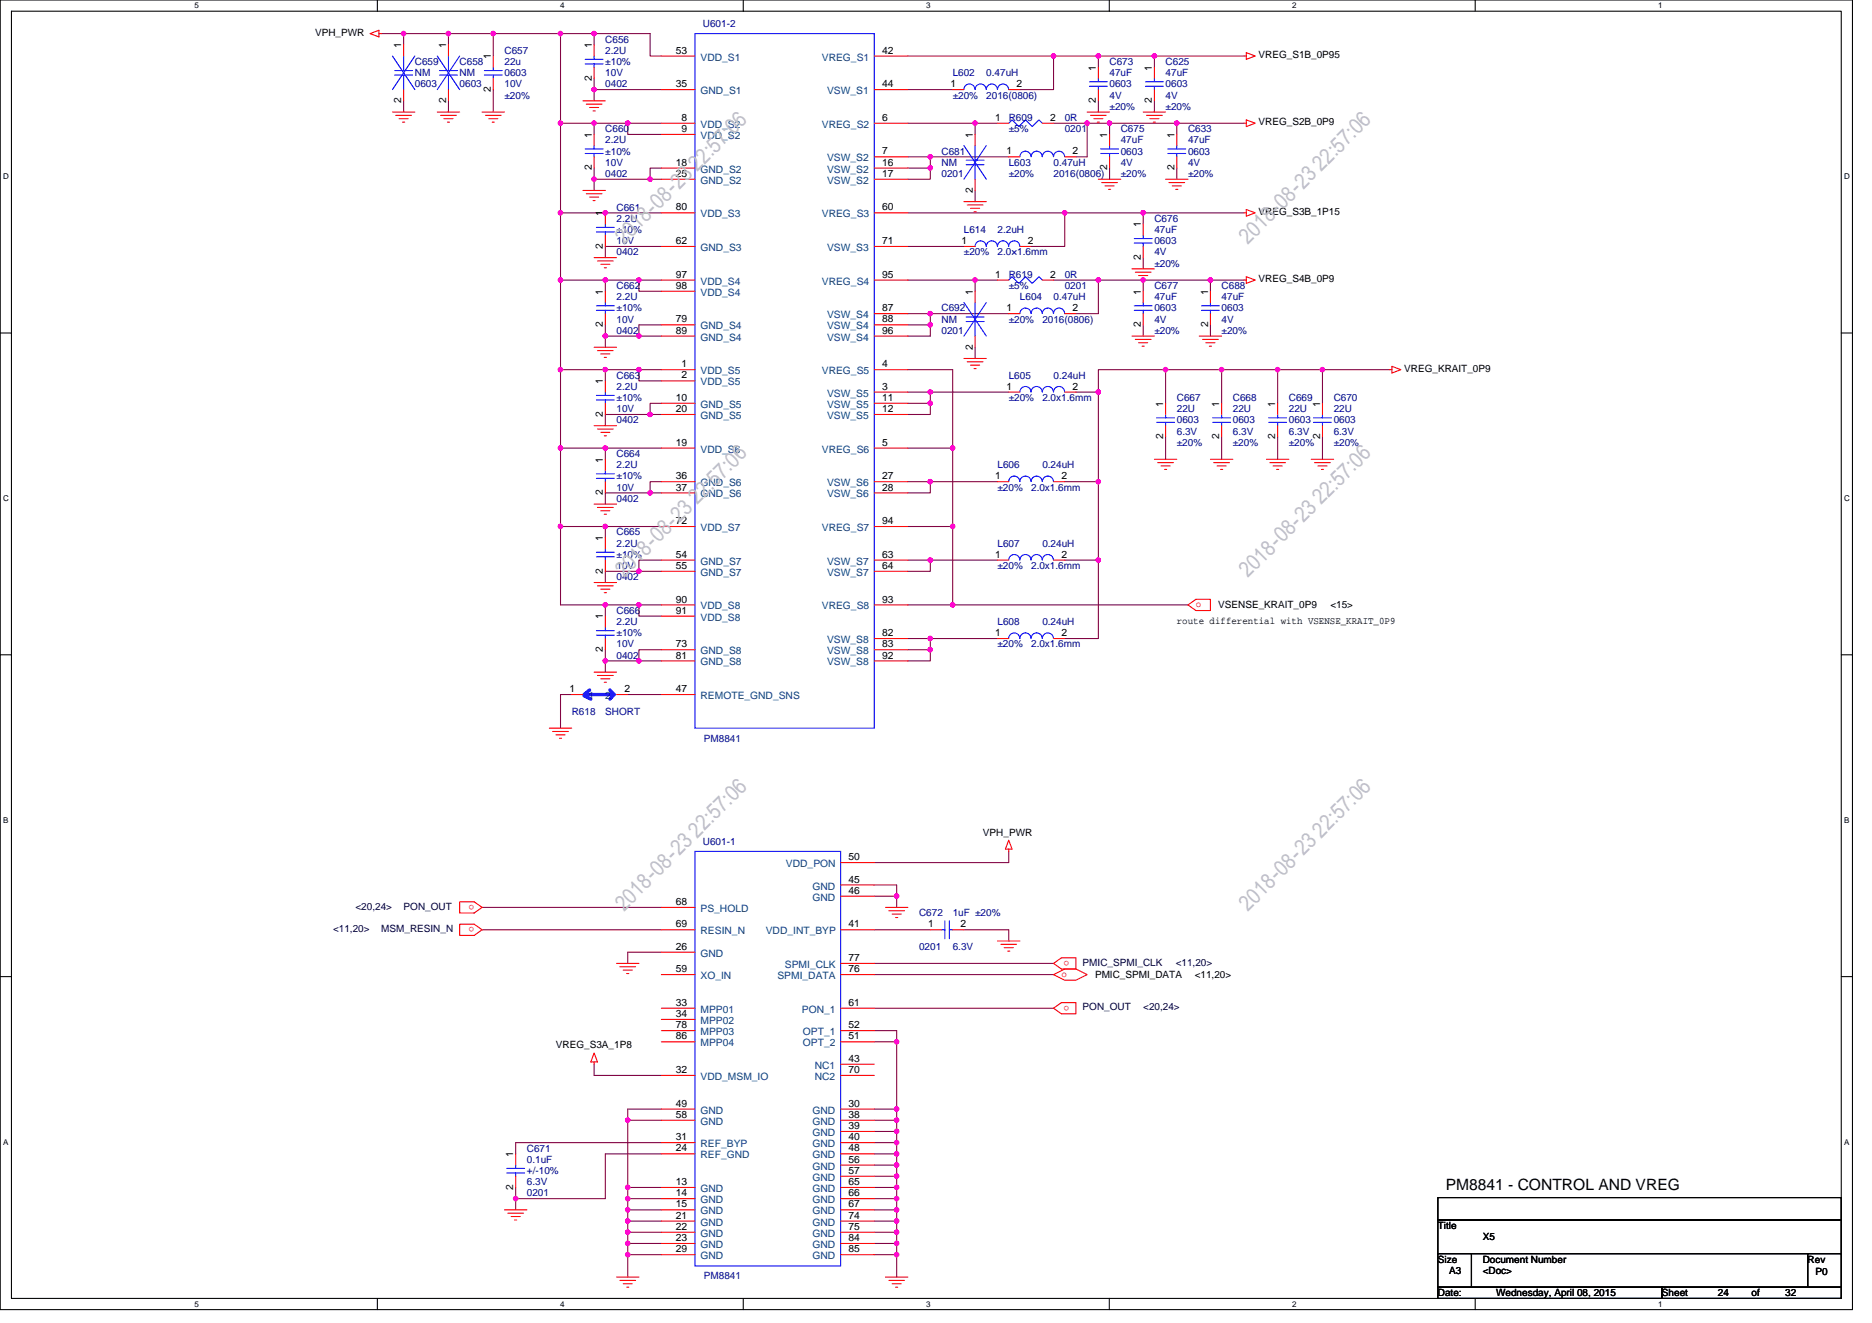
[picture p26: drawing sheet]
<svg xmlns="http://www.w3.org/2000/svg" width="297mm" height="210mm" viewBox="0 0 297 210" stroke-linecap="round" stroke-linejoin="round" font-family="sans-serif">
<defs><g id="words">
<g font-size="3.5" fill="#c0c0c0">
<text x="99" y="38.9" transform="rotate(-45 99 38.9)">2018-08-23 22:57:06</text>
<text x="198" y="38.9" transform="rotate(-45 198 38.9)">2018-08-23 22:57:06</text>
<text x="99" y="91.8" transform="rotate(-45 99 91.8)">2018-08-23 22:57:06</text>
<text x="198" y="91.8" transform="rotate(-45 198 91.8)">2018-08-23 22:57:06</text>
<text x="99" y="144.7" transform="rotate(-45 99 144.7)">2018-08-23 22:57:06</text>
<text x="198" y="144.7" transform="rotate(-45 198 144.7)">2018-08-23 22:57:06</text>
</g>
<text font-size="2.5" x="229.4" y="188.9">PM8841 - CONTROL AND VREG</text>
<g font-size="1.6">
<text x="50" y="5.7">VPH_PWR</text>
<text x="63.7" y="7.6" transform="rotate(-90 63.7 7.6)">1</text>
<text x="70.8" y="7.6" transform="rotate(-90 70.8 7.6)">1</text>
<text x="77.9" y="9.4" transform="rotate(-90 77.9 9.4)">1</text>
<text x="93.9" y="7.6" transform="rotate(-90 93.9 7.6)">1</text>
<text x="107.2" y="8.5">53</text>
<text x="140" y="8.5">42</text>
<text x="173.9" y="11.2" transform="rotate(-90 173.9 11.2)">1</text>
<text x="182.8" y="11.2" transform="rotate(-90 182.8 11.2)">1</text>
<text x="199.7" y="9.2">VREG_S1B_0P95</text>
<text x="63.7" y="16.4" transform="rotate(-90 63.7 16.4)">2</text>
<text x="70.8" y="16.4" transform="rotate(-90 70.8 16.4)">2</text>
<text x="77.9" y="14.6" transform="rotate(-90 77.9 14.6)">2</text>
<text x="93.9" y="12.8" transform="rotate(-90 93.9 12.8)">2</text>
<text x="107.2" y="13.8">35</text>
<text x="140" y="13.8">44</text>
<text x="150.8" y="13.8">1</text>
<text x="161.3" y="13.8">2</text>
<text x="173.9" y="16.4" transform="rotate(-90 173.9 16.4)">2</text>
<text x="182.8" y="16.4" transform="rotate(-90 182.8 16.4)">2</text>
<text x="93.9" y="21.9" transform="rotate(-90 93.9 21.9)">1</text>
<text x="108.1" y="19.2">8</text>
<text x="108.1" y="21">9</text>
<text x="140" y="19.2">6</text>
<text x="154.3" y="21.9" transform="rotate(-90 154.3 21.9)">1</text>
<text x="157.9" y="19.2">1</text>
<text x="166.6" y="19.2">2</text>
<text x="175.7" y="21.9" transform="rotate(-90 175.7 21.9)">1</text>
<text x="186.3" y="21.9" transform="rotate(-90 186.3 21.9)">1</text>
<text x="199.7" y="19.9">VREG_S2B_0P9</text>
<text x="93.9" y="27.1" transform="rotate(-90 93.9 27.1)">2</text>
<text x="107.2" y="26.3">18</text>
<text x="107.2" y="28.1">25</text>
<text x="140" y="24.5">7</text>
<text x="140" y="26.3">16</text>
<text x="140" y="28.1">17</text>
<text x="159.7" y="24.5">1</text>
<text x="170.2" y="24.5">2</text>
<text x="175.7" y="27.1" transform="rotate(-90 175.7 27.1)">2</text>
<text x="186.3" y="27.1" transform="rotate(-90 186.3 27.1)">2</text>
<text x="95.7" y="34.3" transform="rotate(-90 95.7 34.3)">1</text>
<text x="107.2" y="33.4">80</text>
<text x="140" y="33.4">60</text>
<text x="154.3" y="30.6" transform="rotate(-90 154.3 30.6)">2</text>
<text x="199.7" y="34.1">VREG_S3B_1P15</text>
<text x="95.7" y="39.5" transform="rotate(-90 95.7 39.5)">2</text>
<text x="107.2" y="38.7">62</text>
<text x="140" y="38.7">71</text>
<text x="152.6" y="38.7">1</text>
<text x="163.1" y="38.7">2</text>
<text x="181" y="41.3" transform="rotate(-90 181 41.3)">2</text>
<text x="181" y="36.1" transform="rotate(-90 181 36.1)">1</text>
<text x="95.7" y="46.8" transform="rotate(-90 95.7 46.8)">1</text>
<text x="107.2" y="44.1">97</text>
<text x="107.2" y="45.8">98</text>
<text x="140" y="44.1">95</text>
<text x="154.3" y="46.8" transform="rotate(-90 154.3 46.8)">1</text>
<text x="157.9" y="44.1">1</text>
<text x="166.6" y="44.1">2</text>
<text x="181" y="46.8" transform="rotate(-90 181 46.8)">1</text>
<text x="191.7" y="46.8" transform="rotate(-90 191.7 46.8)">1</text>
<text x="199.7" y="44.8">VREG_S4B_0P9</text>
<text x="95.7" y="51.9" transform="rotate(-90 95.7 51.9)">2</text>
<text x="107.2" y="51.2">79</text>
<text x="107.2" y="53">89</text>
<text x="140" y="49.4">87</text>
<text x="140" y="51.2">88</text>
<text x="140" y="53">96</text>
<text x="159.7" y="49.4">1</text>
<text x="170.2" y="49.4">2</text>
<text x="181" y="51.9" transform="rotate(-90 181 51.9)">2</text>
<text x="191.7" y="51.9" transform="rotate(-90 191.7 51.9)">2</text>
<text x="108.1" y="58.3">1</text>
<text x="140" y="58.3">4</text>
<text x="154.3" y="55.5" transform="rotate(-90 154.3 55.5)">2</text>
<text x="222.8" y="59">VREG_KRAIT_0P9</text>
<text x="95.7" y="61" transform="rotate(-90 95.7 61)">1</text>
<text x="107.2" y="63.6">10</text>
<text x="107.2" y="65.4">20</text>
<text x="108.1" y="60.1">2</text>
<text x="140" y="61.8">3</text>
<text x="140" y="63.6">11</text>
<text x="140" y="65.4">12</text>
<text x="159.7" y="61.8">1</text>
<text x="170.2" y="61.8">2</text>
<text x="184.6" y="64.5" transform="rotate(-90 184.6 64.5)">1</text>
<text x="193.5" y="64.5" transform="rotate(-90 193.5 64.5)">1</text>
<text x="202.3" y="64.5" transform="rotate(-90 202.3 64.5)">1</text>
<text x="209.5" y="64.5" transform="rotate(-90 209.5 64.5)">1</text>
<text x="95.7" y="66.2" transform="rotate(-90 95.7 66.2)">2</text>
<text x="107.2" y="70.7">19</text>
<text x="140" y="70.7">5</text>
<text x="184.6" y="69.7" transform="rotate(-90 184.6 69.7)">2</text>
<text x="193.5" y="69.7" transform="rotate(-90 193.5 69.7)">2</text>
<text x="202.3" y="69.7" transform="rotate(-90 202.3 69.7)">2</text>
<text x="209.5" y="69.7" transform="rotate(-90 209.5 69.7)">2</text>
<text x="95.7" y="73.4" transform="rotate(-90 95.7 73.4)">1</text>
<text x="107.2" y="76.1">36</text>
<text x="107.2" y="77.9">37</text>
<text x="140" y="76.1">27</text>
<text x="140" y="77.9">28</text>
<text x="157.9" y="76.1">1</text>
<text x="168.4" y="76.1">2</text>
<text x="95.7" y="78.6" transform="rotate(-90 95.7 78.6)">2</text>
<text x="107.2" y="83.2">72</text>
<text x="140" y="83.2">94</text>
<text x="95.7" y="85.9" transform="rotate(-90 95.7 85.9)">1</text>
<text x="107.2" y="88.5">54</text>
<text x="140" y="88.5">63</text>
<text x="157.9" y="88.5">1</text>
<text x="168.4" y="88.5">2</text>
<text x="95.7" y="91.1" transform="rotate(-90 95.7 91.1)">2</text>
<text x="107.2" y="90.3">55</text>
<text x="107.2" y="95.6">90</text>
<text x="140" y="90.3">64</text>
<text x="140" y="95.6">93</text>
<text x="95.7" y="98.3" transform="rotate(-90 95.7 98.3)">1</text>
<text x="107.2" y="97.4">91</text>
<text x="140" y="101">82</text>
<text x="157.9" y="101">1</text>
<text x="168.4" y="101">2</text>
<text x="186.7" y="99">route differential with VSENSE_KRAIT_0P9</text>
<text x="193.3" y="96.5">VSENSE_KRAIT_0P9</text>
<text x="211.1" y="96.5">&lt;15&gt;</text>
<text x="95.7" y="103.5" transform="rotate(-90 95.7 103.5)">2</text>
<text x="107.2" y="102.7">73</text>
<text x="107.2" y="104.5">81</text>
<text x="140" y="102.7">83</text>
<text x="140" y="104.5">92</text>
<text x="90.4" y="109.9">1</text>
<text x="99.1" y="109.9">2</text>
<text x="107.2" y="109.9">47</text>
<text x="134.6" y="136.5">50</text>
<text x="156" y="132.6">VPH_PWR</text>
<text x="107.2" y="143.6">68</text>
<text x="134.6" y="140.1">45</text>
<text x="134.6" y="141.9">46</text>
<text x="107.2" y="147.2">69</text>
<text x="134.6" y="147.2">41</text>
<text x="147.3" y="147.2">1</text>
<text x="152.4" y="147.2">2</text>
<text x="107.2" y="150.7">26</text>
<text x="107.2" y="154.3">59</text>
<text x="134.6" y="154.3">76</text>
<text x="134.6" y="152.5">77</text>
<text x="173.8" y="155.2">PMIC_SPMI_DATA</text>
<text x="189.6" y="155.2">&lt;11,20&gt;</text>
<text x="107.2" y="159.6">33</text>
<text x="107.2" y="161.4">34</text>
<text x="134.6" y="159.6">61</text>
<text x="88.2" y="166.4">VREG_S3A_1P8</text>
<text x="107.2" y="163.2">78</text>
<text x="107.2" y="165">86</text>
<text x="134.6" y="163.2">52</text>
<text x="134.6" y="165">51</text>
<text x="107.2" y="170.3">32</text>
<text x="134.6" y="168.5">43</text>
<text x="134.6" y="170.3">70</text>
<text x="107.2" y="175.6">49</text>
<text x="107.2" y="177.4">58</text>
<text x="134.6" y="175.6">30</text>
<text x="134.6" y="177.4">38</text>
<text x="134.6" y="179.2">39</text>
<text x="81.4" y="183.7" transform="rotate(-90 81.4 183.7)">1</text>
<text x="107.2" y="181">31</text>
<text x="107.2" y="182.8">24</text>
<text x="134.6" y="181">40</text>
<text x="134.6" y="182.8">48</text>
<text x="134.6" y="184.5">56</text>
<text x="81.4" y="188.8" transform="rotate(-90 81.4 188.8)">2</text>
<text x="107.2" y="188.1">13</text>
<text x="107.2" y="189.9">14</text>
<text x="107.2" y="191.6">15</text>
<text x="134.6" y="186.3">57</text>
<text x="134.6" y="188.1">65</text>
<text x="134.6" y="189.9">66</text>
<text x="134.6" y="191.6">67</text>
<text x="107.2" y="193.4">21</text>
<text x="107.2" y="195.2">22</text>
<text x="107.2" y="197">23</text>
<text x="134.6" y="193.4">74</text>
<text x="134.6" y="195.2">75</text>
<text x="134.6" y="197">84</text>
<text x="228.2" y="195.1">Title</text>
<text x="235.3" y="196.8">X5</text>
<text x="107.2" y="198.8">29</text>
<text x="134.6" y="198.8">85</text>
<text x="228.2" y="200.4">Size</text>
<text x="229.9" y="202.2">A3</text>
<text x="235.3" y="200.4">Document Number</text>
<text x="235.3" y="202.2">&lt;Doc&gt;</text>
<text x="286.8" y="200.4">Rev</text>
<text x="288.1" y="202.3">P0</text>
<text x="228.2" y="205.7">Date:</text>
<text x="237.4" y="205.7">Wednesday, April 08, 2015</text>
<text x="263.7" y="205.7">Sheet</text>
<text x="272.6" y="205.7">24</text>
<text x="277.9" y="205.7">of</text>
<text x="283.3" y="205.7">32</text>
</g>
<g font-size="1.6" fill="#000080">
<text x="111.5" y="4.3">U601-2</text>
<text x="65.8" y="10.3">C659</text>
<text x="72.9" y="10.3">C658</text>
<text x="80" y="8.5">C657</text>
<text x="80" y="10.3">22u</text>
<text x="96.1" y="6.8">C656</text>
<text x="96.1" y="8.5">2.2U</text>
<text x="96.1" y="10.3">±10%</text>
<text x="176.1" y="10.3">C673</text>
<text x="185" y="10.3">C625</text>
<text x="65.8" y="12.1">NM</text>
<text x="65.8" y="13.9">0603</text>
<text x="72.9" y="12.1">NM</text>
<text x="72.9" y="13.9">0603</text>
<text x="80" y="12.1">0603</text>
<text x="80" y="13.9">10V</text>
<text x="80" y="15.6">±20%</text>
<text x="96.1" y="13.9">0402</text>
<text x="96.1" y="12.1">10V</text>
<text x="151.2" y="12.1">L602</text>
<text x="151.2" y="15.6">±20%</text>
<text x="156.5" y="12.1">0.47uH</text>
<text x="156.5" y="15.6">2016(0806)</text>
<text x="176.1" y="12.1">47uF</text>
<text x="176.1" y="13.9">0603</text>
<text x="176.1" y="15.6">4V</text>
<text x="176.1" y="17.4">±20%</text>
<text x="185" y="12.1">47uF</text>
<text x="185" y="13.9">0603</text>
<text x="185" y="15.6">4V</text>
<text x="185" y="17.4">±20%</text>
<text x="96.1" y="21">C660</text>
<text x="96.1" y="22.8">2.2U</text>
<text x="160.1" y="19.2">R609</text>
<text x="160.1" y="21">±5%</text>
<text x="168.9" y="19.2">0R</text>
<text x="168.9" y="21">0201</text>
<text x="177.8" y="21">C675</text>
<text x="177.8" y="22.8">47uF</text>
<text x="188.5" y="21">C633</text>
<text x="188.5" y="22.8">47uF</text>
<text x="96.1" y="28.1">0402</text>
<text x="96.1" y="26.3">10V</text>
<text x="96.1" y="24.5">±10%</text>
<text x="149.4" y="24.5">C681</text>
<text x="149.4" y="26.3">NM</text>
<text x="149.4" y="28.1">0201</text>
<text x="160.1" y="26.3">L603</text>
<text x="160.1" y="28.1">±20%</text>
<text x="167.2" y="26.3">0.47uH</text>
<text x="167.2" y="28.1">2016(0806)</text>
<text x="177.8" y="24.5">0603</text>
<text x="177.8" y="26.3">4V</text>
<text x="177.8" y="28.1">±20%</text>
<text x="188.5" y="24.5">0603</text>
<text x="188.5" y="26.3">4V</text>
<text x="188.5" y="28.1">±20%</text>
<text x="97.8" y="33.4">C661</text>
<text x="97.8" y="35.2">2.2U</text>
<text x="183.2" y="35.2">C676</text>
<text x="97.8" y="40.5">0402</text>
<text x="97.8" y="38.8">10V</text>
<text x="97.8" y="37">±10%</text>
<text x="152.9" y="37">L614</text>
<text x="152.9" y="40.5">±20%</text>
<text x="158.3" y="37">2.2uH</text>
<text x="158.3" y="40.5">2.0×1.6mm</text>
<text x="183.2" y="37">47uF</text>
<text x="183.2" y="38.8">0603</text>
<text x="183.2" y="40.5">4V</text>
<text x="97.8" y="45.9">C662</text>
<text x="97.8" y="47.6">2.2U</text>
<text x="160.1" y="44.1">R619</text>
<text x="160.1" y="45.9">±5%</text>
<text x="161.8" y="47.6">L604</text>
<text x="167.2" y="47.6">0.47uH</text>
<text x="168.9" y="44.1">0R</text>
<text x="168.9" y="45.9">0201</text>
<text x="183.2" y="45.9">C677</text>
<text x="183.2" y="47.6">47uF</text>
<text x="183.2" y="42.3">±20%</text>
<text x="193.8" y="45.9">C688</text>
<text x="193.8" y="47.6">47uF</text>
<text x="97.8" y="53">0402</text>
<text x="97.8" y="51.2">10V</text>
<text x="97.8" y="49.4">±10%</text>
<text x="149.4" y="49.4">C692</text>
<text x="149.4" y="51.2">NM</text>
<text x="149.4" y="53">0201</text>
<text x="160.1" y="51.2">±20%</text>
<text x="165.4" y="51.2">2016(0806)</text>
<text x="183.2" y="49.4">0603</text>
<text x="183.2" y="51.2">4V</text>
<text x="183.2" y="53">±20%</text>
<text x="193.8" y="49.4">0603</text>
<text x="193.8" y="51.2">4V</text>
<text x="193.8" y="53">±20%</text>
<text x="97.8" y="60.1">C663</text>
<text x="97.8" y="61.9">2.2U</text>
<text x="97.8" y="65.4">10V</text>
<text x="97.8" y="63.6">±10%</text>
<text x="160.1" y="60.1">L605</text>
<text x="160.1" y="63.6">±20%</text>
<text x="165.4" y="63.6">2.0x1.6mm</text>
<text x="167.2" y="60.1">0.24uH</text>
<text x="186.7" y="63.6">C667</text>
<text x="186.7" y="65.4">22U</text>
<text x="195.6" y="63.6">C668</text>
<text x="195.6" y="65.4">22U</text>
<text x="204.5" y="63.6">C669</text>
<text x="204.5" y="65.4">22U</text>
<text x="211.6" y="63.6">C670</text>
<text x="211.6" y="65.4">22U</text>
<text x="97.8" y="67.2">0402</text>
<text x="186.7" y="67.2">0603</text>
<text x="186.7" y="69">6.3V</text>
<text x="186.7" y="70.8">±20%</text>
<text x="195.6" y="67.2">0603</text>
<text x="195.6" y="69">6.3V</text>
<text x="195.6" y="70.8">±20%</text>
<text x="204.5" y="67.2">0603</text>
<text x="204.5" y="69">6.3V</text>
<text x="204.5" y="70.8">±20%</text>
<text x="211.6" y="67.2">0603</text>
<text x="211.6" y="69">6.3V</text>
<text x="211.6" y="70.8">±20%</text>
<text x="97.8" y="72.5">C664</text>
<text x="97.8" y="74.3">2.2U</text>
<text x="97.8" y="77.9">10V</text>
<text x="97.8" y="76.1">±10%</text>
<text x="158.3" y="74.3">L606</text>
<text x="158.3" y="77.9">±20%</text>
<text x="163.6" y="77.9">2.0x1.6mm</text>
<text x="165.4" y="74.3">0.24uH</text>
<text x="97.8" y="79.7">0402</text>
<text x="97.8" y="85">C665</text>
<text x="97.8" y="86.8">2.2U</text>
<text x="97.8" y="88.5">±10%</text>
<text x="158.3" y="86.8">L607</text>
<text x="165.4" y="86.8">0.24uH</text>
<text x="97.8" y="92.1">0402</text>
<text x="97.8" y="90.3">10V</text>
<text x="158.3" y="90.3">±20%</text>
<text x="163.6" y="90.3">2.0x1.6mm</text>
<text x="97.8" y="97.4">C666</text>
<text x="97.8" y="99.2">2.2U</text>
<text x="97.8" y="101">±10%</text>
<text x="158.3" y="99.2">L608</text>
<text x="165.4" y="99.2">0.24uH</text>
<text x="97.8" y="104.5">0402</text>
<text x="97.8" y="102.8">10V</text>
<text x="158.3" y="102.8">±20%</text>
<text x="163.6" y="102.8">2.0x1.6mm</text>
<text x="90.7" y="113.4">R618</text>
<text x="96" y="113.4">SHORT</text>
<text x="111.7" y="117.7">PM8841</text>
<text x="111.5" y="134">U601-1</text>
<text x="145.8" y="145.4">C672</text>
<text x="151.2" y="145.4">1uF ±20%</text>
<text x="145.8" y="150.8">0201</text>
<text x="151.2" y="150.8">6.3V</text>
<text x="83.6" y="182.8">C671</text>
<text x="83.6" y="184.6">0.1uF</text>
<text x="83.6" y="189.9">0201</text>
<text x="83.6" y="188.1">6.3V</text>
<text x="83.6" y="186.3">+/-10%</text>
<text x="111.7" y="203.1">PM8841</text>
</g>
<g font-size="1.6" fill="#004080">
<text x="111.2" y="9.6">VDD_S1</text>
<text x="130.4" y="9.6">VREG_S1</text>
<text x="111.2" y="14.9">GND_S1</text>
<text x="131.2" y="14.9">VSW_S1</text>
<text x="111.2" y="20.3">VDD_S2</text>
<text x="111.2" y="22.1">VDD_S2</text>
<text x="130.4" y="20.3">VREG_S2</text>
<text x="111.2" y="27.4">GND_S2</text>
<text x="111.2" y="29.2">GND_S2</text>
<text x="131.2" y="25.6">VSW_S2</text>
<text x="131.2" y="27.4">VSW_S2</text>
<text x="131.2" y="29.2">VSW_S2</text>
<text x="111.2" y="34.5">VDD_S3</text>
<text x="130.4" y="34.5">VREG_S3</text>
<text x="111.2" y="39.8">GND_S3</text>
<text x="131.2" y="39.8">VSW_S3</text>
<text x="111.2" y="45.2">VDD_S4</text>
<text x="111.2" y="46.9">VDD_S4</text>
<text x="130.4" y="45.2">VREG_S4</text>
<text x="111.2" y="52.3">GND_S4</text>
<text x="131.2" y="50.5">VSW_S4</text>
<text x="131.2" y="52.3">VSW_S4</text>
<text x="111.2" y="54.1">GND_S4</text>
<text x="111.2" y="59.4">VDD_S5</text>
<text x="130.4" y="59.4">VREG_S5</text>
<text x="131.2" y="54.1">VSW_S4</text>
<text x="111.2" y="61.2">VDD_S5</text>
<text x="111.2" y="64.7">GND_S5</text>
<text x="131.2" y="62.9">VSW_S5</text>
<text x="131.2" y="64.7">VSW_S5</text>
<text x="111.2" y="66.5">GND_S5</text>
<text x="111.2" y="71.8">VDD_S6</text>
<text x="130.4" y="71.8">VREG_S6</text>
<text x="131.2" y="66.5">VSW_S5</text>
<text x="111.2" y="77.2">GND_S6</text>
<text x="131.2" y="77.2">VSW_S6</text>
<text x="111.2" y="79">GND_S6</text>
<text x="131.2" y="79">VSW_S6</text>
<text x="111.2" y="84.3">VDD_S7</text>
<text x="111.2" y="89.6">GND_S7</text>
<text x="130.4" y="84.3">VREG_S7</text>
<text x="131.2" y="89.6">VSW_S7</text>
<text x="111.2" y="91.4">GND_S7</text>
<text x="131.2" y="91.4">VSW_S7</text>
<text x="111.2" y="96.7">VDD_S8</text>
<text x="111.2" y="98.5">VDD_S8</text>
<text x="130.4" y="96.7">VREG_S8</text>
<text x="111.2" y="103.8">GND_S8</text>
<text x="111.2" y="105.6">GND_S8</text>
<text x="131.2" y="102.1">VSW_S8</text>
<text x="131.2" y="103.8">VSW_S8</text>
<text x="131.2" y="105.6">VSW_S8</text>
<text x="93.4" y="111">1</text>
<text x="96.1" y="111">2</text>
<text x="111.2" y="111">REMOTE_GND_SNS</text>
<text x="124.7" y="137.6">VDD_PON</text>
<text x="128.9" y="141.2">GND</text>
<text x="128.9" y="143">GND</text>
<text x="111.2" y="144.7">PS_HOLD</text>
<text x="111.2" y="148.3">RESIN_N</text>
<text x="121.5" y="148.3">VDD_INT_BYP</text>
<text x="111.2" y="151.8">GND</text>
<text x="111.2" y="155.4">XO_IN</text>
<text x="123.4" y="155.4">SPMI_DATA</text>
<text x="124.5" y="153.6">SPMI_CLK</text>
<text x="111.2" y="160.7">MPP01</text>
<text x="127.2" y="160.7">PON_1</text>
<text x="111.2" y="162.5">MPP02</text>
<text x="111.2" y="164.3">MPP03</text>
<text x="111.2" y="166.1">MPP04</text>
<text x="127.4" y="164.3">OPT_1</text>
<text x="127.4" y="166.1">OPT_2</text>
<text x="111.2" y="171.4">VDD_MSM_IO</text>
<text x="129.3" y="169.6">NC1</text>
<text x="129.3" y="171.4">NC2</text>
<text x="111.2" y="176.7">GND</text>
<text x="111.2" y="178.5">GND</text>
<text x="128.9" y="176.7">GND</text>
<text x="128.9" y="178.5">GND</text>
<text x="111.2" y="182.1">REF_BYP</text>
<text x="111.2" y="183.9">REF_GND</text>
<text x="128.9" y="180.3">GND</text>
<text x="128.9" y="182.1">GND</text>
<text x="128.9" y="183.9">GND</text>
<text x="128.9" y="185.6">GND</text>
<text x="111.2" y="189.2">GND</text>
<text x="111.2" y="191">GND</text>
<text x="128.9" y="187.4">GND</text>
<text x="128.9" y="189.2">GND</text>
<text x="128.9" y="191">GND</text>
<text x="111.2" y="192.7">GND</text>
<text x="111.2" y="194.5">GND</text>
<text x="111.2" y="196.3">GND</text>
<text x="128.9" y="192.7">GND</text>
<text x="128.9" y="194.5">GND</text>
<text x="128.9" y="196.3">GND</text>
<text x="111.2" y="198.1">GND</text>
<text x="111.2" y="199.9">GND</text>
<text x="128.9" y="198.1">GND</text>
<text x="128.9" y="199.9">GND</text>
</g>
<g font-size="1.6" fill="#f00">
<text x="189.8" y="96.4">o</text>
<text x="75.2" y="143.6" transform="rotate(180 75.2 143.6)">o</text>
<text x="75.2" y="147.2" transform="rotate(180 75.2 147.2)">o</text>
<text x="168.4" y="155">o</text>
<text x="169.7" y="152.5" transform="rotate(180 169.7 152.5)">o</text>
<text x="169.7" y="159.6" transform="rotate(180 169.7 159.6)">o</text>
</g>
<g font-size="1.6" fill="#000040">
<text x="52.8" y="147.9">&lt;11,20&gt;</text>
<text x="56.4" y="144.4">&lt;20,24&gt;</text>
<text x="60.5" y="147.9">MSM_RESIN_N</text>
<text x="64" y="144.4">PON_OUT</text>
<text x="171.8" y="153.3">PMIC_SPMI_CLK</text>
<text x="186.6" y="153.3">&lt;11,20&gt;</text>
<text x="171.8" y="160.4">PON_OUT</text>
<text x="181.4" y="160.4">&lt;20,24&gt;</text>
</g>
<g font-size="1.3">
<text x="30.8" y="1.3">5</text>
<text x="88.9" y="1.3">4</text>
<text x="147" y="1.3">3</text>
<text x="205" y="1.3">2</text>
<text x="263.1" y="1.3">1</text>
<text x=".5" y="28.4">D</text>
<text x="292.6" y="28.4">D</text>
<text x=".5" y="79.5">C</text>
<text x="292.6" y="79.5">C</text>
<text x=".5" y="130.6">B</text>
<text x="292.6" y="130.6">B</text>
<text x=".5" y="181.7">A</text>
<text x="292.6" y="181.7">A</text>
<text x="30.8" y="207.4">5</text>
<text x="88.9" y="207.4">4</text>
<text x="147" y="207.4">3</text>
<text x="205" y="207.4">2</text>
<text x="263.1" y="207.4">1</text>
</g>
</g></defs>
<path d="M0 0h293.9v207.9h-293.9zM1.8 1.8h290.4v204.3h-290.4z" fill="none" stroke="#000" stroke-width=".17"/>
<g fill="#fff">
<path d="M30.8 .2h.7v1.4h-.7z"/>
<path d="M30.8 206.3h.7v1.4h-.7z"/>
</g>
<path d="M59.9 0v1.8M59.9 206.1v1.8" fill="none" stroke="#000" stroke-width=".17"/>
<g fill="#fff">
<path d="M88.9 .2h.7v1.4h-.7z"/>
<path d="M88.9 206.3h.7v1.4h-.7z"/>
</g>
<path d="M117.9 0v1.8M117.9 206.1v1.8" fill="none" stroke="#000" stroke-width=".17"/>
<g fill="#fff">
<path d="M147 .2h.7v1.4h-.7z"/>
<path d="M147 206.3h.7v1.4h-.7z"/>
</g>
<path d="M176 0v1.8M176 206.1v1.8" fill="none" stroke="#000" stroke-width=".17"/>
<g fill="#fff">
<path d="M205 .2h.7v1.4h-.7z"/>
<path d="M205 206.3h.7v1.4h-.7z"/>
</g>
<path d="M234.1 0v1.8M234.1 206.1v1.8" fill="none" stroke="#000" stroke-width=".17"/>
<g fill="#fff">
<path d="M263.1 .2h.7v1.4h-.7z"/>
<path d="M263.1 206.3h.7v1.4h-.7z"/>
<path d="M.5 27.3h.9v1.4h-.9z"/>
<path d="M292.6 27.3h.9v1.4h-.9z"/>
<path d="M.5 78.4h.9v1.4h-.9z"/>
<path d="M292.6 78.4h.9v1.4h-.9z"/>
</g>
<path d="M0 52.9h1.8M292.2 52.9h1.7" fill="none" stroke="#000" stroke-width=".17"/>
<g fill="#fff">
<path d="M.5 129.5h.8v1.4h-.8z"/>
<path d="M292.6 129.5h.9v1.4h-.9z"/>
</g>
<path d="M0 103.9h1.8M292.2 103.9h1.7" fill="none" stroke="#000" stroke-width=".17"/>
<g fill="#fff">
<path d="M.5 180.5h.8v1.4h-.8z"/>
<path d="M292.6 180.5h.9v1.4h-.9z"/>
</g>
<path d="M0 155h1.8M292.2 155h1.7M228.2 190.1h64v3.5h-64zM228.2 193.6h64v5.4h-64zM228.2 199h5.3v5.3h-5.3zM233.5 199h53.3v5.3h-53.3zM286.8 199h5.4v5.3h-5.4zM228.2 204.3h35.5v1.8h-35.5zM263.7 204.3h28.5v1.8h-28.5z" fill="none" stroke="#000" stroke-width=".17"/>
<g fill="none" stroke="#800040" stroke-width=".17">
<path d="M60.5 5.3h3.5M64 5.3h7.2M64 16v1.8M64 5.3v1.8M71.2 5.3v1.8M71.2 5.3h7.1M71.2 16v1.8M78.3 5.3v3.6M78.3 5.3h10.6M78.3 14.2v3.6M88.9 19.6v14.2M88.9 19.6h5.4"/>
<path d="M94.3 12.4v1.8M94.3 5.3h-5.4v14.3M94.3 7.1v-1.8h8.9v3.6h1.7M99.6 19.6h-5.3v1.7M104.9 14.2h-10.6v1.8M104.9 19.6h-5.3v1.7h5.3M144.1 14.2h7.1M144.1 8.9h23.1M144.1 19.6h10.6M158.3 19.6h-3.6v1.7M167.2 19.6h5.3M167.2 8.9v5.3h-5.4"/>
<path d="M167.2 8.9h7.1M172.5 19.6v5.3h-1.8M172.5 19.6h3.6M174.3 16v1.8M174.3 8.9h8.9M174.3 8.9v1.8M183.2 16v1.8M186.7 19.6h-10.6v1.7M197.4 8.9h-14.2v1.8M197.4 19.6h-10.7v1.7M88.9 33.8v10.7h7.2M88.9 33.8h16"/>
<path d="M94.3 26.7v1.7M103.2 28.4h1.7M103.2 28.4h-8.9v1.8M104.9 26.7h-1.7v1.7M104.9 39.1h-8.8v1.8M144.1 24.9h3.5M144.1 33.8h24.8M144.1 39.1h8.8M147.6 26.7v1.7h-3.5M154.7 30.2v1.8M160.1 24.9h-12.5v1.8h-3.5M176.1 26.7v1.7"/>
<path d="M181.4 33.8h-12.5v5.3h-5.3M186.7 26.7v1.7M197.4 33.8h-16v1.8M88.9 58.7h7.2M88.9 44.5v14.2M88.9 58.7v12.4M96.1 51.6v1.7M96.1 53.3h5.3M96.1 53.3v1.8M101.4 44.4h-5.3v1.8M101.4 58.7h-5.3v1.8M104.9 51.6h-3.5v1.7h3.5"/>
<path d="M104.9 44.4h-3.5v1.8h3.5M104.9 58.7h-3.5v1.8h3.5M144.1 49.8h3.5M144.1 51.6h3.5M144.1 58.7h7.1v12.4M144.1 44.4h10.6M147.6 51.6v1.7h-3.5M147.6 49.8h12.5M147.6 49.8v1.8M154.7 44.5v1.7M154.7 55.1v1.8M154.7 44.5h3.6"/>
<path d="M167.2 44.4h7.1M174.3 44.4v5.4h-3.6M174.3 44.4h7.1M181.4 40.9v1.8M181.4 51.6v1.7M185 58.7h-10.7v3.5h-3.6M192.1 44.4h-10.7v1.8M192.1 51.6v1.7M193.8 58.7h-8.8v5.3M197.4 44.5h-5.3v1.7M202.7 58.7h-8.9v5.3M209.8 58.7h-7.1v5.3"/>
<path d="M220.5 58.7h-10.7v5.3M88.9 71.1h7.2M88.9 71.1v12.5M103.2 65.8h-7.1v1.8M103.2 78.2h-7.1v1.8M103.2 65.8h1.7M104.9 71.1h-8.8v1.8M104.9 64h-1.7v1.8M104.9 76.5h-1.7v1.7h1.7M144.1 62.2h3.5M144.1 64h3.5M144.1 71.1h7.1"/>
<path d="M144.1 76.5h3.5M147.6 64v1.8h-3.5M151.2 71.1v12.5M158.3 76.5h-10.7v1.7h-3.5M160.1 62.2h-12.5v1.8M168.9 76.5h5.4M174.3 62.2v14.3M174.3 76.5v12.4M185 69.3v3.6M193.8 69.3v3.6M202.7 69.3v3.6M209.8 69.3v3.6"/>
<path d="M88.9 83.6h7.2M88.9 83.6v12.4h7.2M101.4 96h3.5M101.4 90.7h-5.3v1.8M101.4 96h-5.3v1.8M101.4 96v1.8h3.5M104.9 83.6h-8.8v1.7M104.9 88.9h-3.5v1.8h3.5M144.1 83.6h7.1M144.1 96h7.1M144.1 88.9h3.5M151.2 83.6v12.4"/>
<path d="M151.2 96h37.3M158.3 88.9h-10.7v1.8h-3.5M168.9 88.9h5.4M174.3 88.9v12.4h-5.4M90.7 110.2h-1.8v5.4M96.1 103.1v1.8h5.3M96.1 104.9v1.8M99.6 110.2h5.3M101.4 104.9h3.5M104.9 103.1h-3.5v1.8M144.1 101.3h3.5M144.1 103.1h3.5"/>
<path d="M147.6 103.1v1.8h-3.5M158.3 101.3h-10.7v1.8M160.1 135.1v1.8h-21.4M76.5 144h28.4M76.5 147.6h28.4M104.9 151.1h-5.3v1.8M138.7 147.6h8.9M138.7 152.9h28.5M138.7 154.7h28.5M138.7 142.2h3.6M138.7 140.5h3.6v1.7M142.3 142.2v1.8"/>
<path d="M152.9 147.6h7.2v1.8M94.3 168.9v1.8h10.6M99.6 177.8h5.3M99.6 177.8v10.7M104.9 176h-5.3v1.8M138.7 160h28.5M138.7 176h3.6M138.7 179.6h3.6M138.7 177.8h3.6M138.7 163.6h3.6v1.8M138.7 165.4h3.6M142.3 176v1.8"/>
<path d="M142.3 179.6v1.8M142.3 177.8v1.8M142.3 165.4v10.6M81.8 190.2v1.8M81.8 188.5v1.7M99.6 188.5h5.3M99.6 190.2h5.3M99.6 192h5.3M99.6 193.8h5.3M99.6 195.6h5.3M99.6 197.4h5.3M99.6 199.1h5.3"/>
<path d="M99.6 188.5v1.7M99.6 190.2v1.8M99.6 192v1.8M99.6 193.8v1.8M99.6 195.6v1.8M99.6 197.4v1.7M99.6 199.1v3.6M104.9 181.4h-23.1v1.7M104.9 183.1h-8.8v7.1h-14.3M138.7 199.1h3.6M138.7 197.4h3.6M138.7 195.6h3.6"/>
<path d="M138.7 193.8h3.6M138.7 192h3.6M138.7 190.2h3.6M138.7 188.5h3.6M138.7 186.7h3.6M138.7 184.9h3.6M138.7 183.1h3.6M138.7 181.4h3.6M142.3 199.1v3.6M142.3 197.4v1.7M142.3 195.6v1.8M142.3 193.8v1.8"/>
<path d="M142.3 192v1.8M142.3 190.2v1.8M142.3 188.5v1.7M142.3 186.7v1.8M142.3 184.9v1.8M142.3 183.1v1.8M142.3 181.4v1.7"/>
</g>
<g fill="#f0f" stroke="#f0f" stroke-width=".17">
<circle cx="94.3" cy="14.2" r=".35"/>
<circle cx="64" cy="5.3" r=".35"/>
<circle cx="78.3" cy="5.3" r=".35"/>
<circle cx="71.1" cy="5.3" r=".35"/>
<circle cx="94.3" cy="19.5" r=".35"/>
<circle cx="88.9" cy="5.3" r=".35"/>
<circle cx="94.3" cy="5.3" r=".35"/>
<circle cx="99.6" cy="19.5" r=".35"/>
<circle cx="94.3" cy="28.4" r=".35"/>
<circle cx="103.2" cy="28.4" r=".35"/>
<circle cx="96" cy="33.8" r=".35"/>
<circle cx="88.9" cy="33.8" r=".35"/>
<circle cx="88.9" cy="19.5" r=".35"/>
<circle cx="96" cy="44.4" r=".35"/>
<circle cx="96" cy="53.3" r=".35"/>
<circle cx="101.4" cy="44.4" r=".35"/>
<circle cx="101.4" cy="53.3" r=".35"/>
<circle cx="96" cy="58.7" r=".35"/>
<circle cx="88.9" cy="58.7" r=".35"/>
<circle cx="88.9" cy="44.4" r=".35"/>
<circle cx="101.4" cy="58.7" r=".35"/>
<circle cx="103.2" cy="65.8" r=".35"/>
<circle cx="96" cy="71.1" r=".35"/>
<circle cx="103.2" cy="78.2" r=".35"/>
<circle cx="96" cy="83.6" r=".35"/>
<circle cx="88.9" cy="83.6" r=".35"/>
<circle cx="88.9" cy="71.1" r=".35"/>
<circle cx="101.4" cy="90.7" r=".35"/>
<circle cx="96" cy="96" r=".35"/>
<circle cx="101.4" cy="96" r=".35"/>
<circle cx="96" cy="104.9" r=".35"/>
<circle cx="101.4" cy="104.9" r=".35"/>
<circle cx="167.2" cy="8.9" r=".35"/>
<circle cx="172.5" cy="19.5" r=".35"/>
<circle cx="147.6" cy="24.9" r=".35"/>
<circle cx="147.6" cy="26.7" r=".35"/>
<circle cx="168.9" cy="33.8" r=".35"/>
<circle cx="174.3" cy="44.4" r=".35"/>
<circle cx="147.6" cy="49.8" r=".35"/>
<circle cx="147.6" cy="51.5" r=".35"/>
<circle cx="151.2" cy="71.1" r=".35"/>
<circle cx="151.2" cy="83.6" r=".35"/>
<circle cx="151.2" cy="96" r=".35"/>
<circle cx="147.6" cy="64" r=".35"/>
<circle cx="147.6" cy="62.2" r=".35"/>
<circle cx="147.6" cy="76.4" r=".35"/>
<circle cx="147.6" cy="88.9" r=".35"/>
<circle cx="147.6" cy="103.1" r=".35"/>
<circle cx="147.6" cy="101.3" r=".35"/>
<circle cx="174.3" cy="62.2" r=".35"/>
<circle cx="174.3" cy="76.4" r=".35"/>
<circle cx="174.3" cy="88.9" r=".35"/>
<circle cx="184.9" cy="58.7" r=".35"/>
<circle cx="193.8" cy="58.7" r=".35"/>
<circle cx="202.7" cy="58.7" r=".35"/>
<circle cx="209.8" cy="58.7" r=".35"/>
<circle cx="81.8" cy="190.2" r=".35"/>
<circle cx="99.6" cy="190.2" r=".35"/>
<circle cx="99.6" cy="192" r=".35"/>
<circle cx="99.6" cy="193.8" r=".35"/>
<circle cx="99.6" cy="197.3" r=".35"/>
<circle cx="99.6" cy="195.6" r=".35"/>
<circle cx="99.6" cy="199.1" r=".35"/>
<circle cx="142.3" cy="142.2" r=".35"/>
<circle cx="142.3" cy="177.8" r=".35"/>
<circle cx="142.3" cy="199.1" r=".35"/>
<circle cx="142.3" cy="197.3" r=".35"/>
<circle cx="142.3" cy="195.6" r=".35"/>
<circle cx="142.3" cy="193.8" r=".35"/>
<circle cx="142.3" cy="192" r=".35"/>
<circle cx="142.3" cy="190.2" r=".35"/>
<circle cx="142.3" cy="186.7" r=".35"/>
<circle cx="142.3" cy="188.5" r=".35"/>
<circle cx="142.3" cy="184.9" r=".35"/>
<circle cx="142.3" cy="183.1" r=".35"/>
<circle cx="142.3" cy="181.3" r=".35"/>
<circle cx="142.3" cy="179.6" r=".35"/>
<circle cx="174.3" cy="8.9" r=".35"/>
<circle cx="183.2" cy="8.9" r=".35"/>
<circle cx="176" cy="19.5" r=".35"/>
<circle cx="186.7" cy="19.5" r=".35"/>
<circle cx="181.4" cy="33.8" r=".35"/>
<circle cx="181.4" cy="44.4" r=".35"/>
<circle cx="192.1" cy="44.4" r=".35"/>
<circle cx="99.6" cy="188.5" r=".35"/>
<circle cx="99.6" cy="177.8" r=".35"/>
<circle cx="142.3" cy="176" r=".35"/>
<circle cx="142.3" cy="165.3" r=".35"/>
<circle cx="154.7" cy="19.5" r=".35"/>
<circle cx="154.7" cy="44.4" r=".35"/>
</g>
<g fill="none" stroke="#f00" stroke-width=".17">
<path d="M58.7 5.3l1.4-.5v1.1zM60.1 5.3h.4M62.3 17.8h3.5M62.8 18.3h2.5M63.3 18.8h1.5M63.9 19.4h.3M64 7.1v1.8M64 14.2v1.8M69.4 17.8h3.5M69.9 18.3h2.5M70.4 18.8h1.5M71 19.4h.3"/>
<path d="M71.2 7.1v1.8M71.2 14.2v1.8M76.5 17.8h3.5M77 18.3h2.5M77.6 18.8h1.4M78.1 19.4h.3M78.3 8.9v1.8M78.3 12.4v1.8M92.5 16h3.6M93 16.5h2.5M93.6 17.1h1.4M94.1 17.6h.3"/>
<path d="M94.3 7.1v1.8M94.3 10.7v1.7M104.9 8.9h5.4M104.9 14.2h5.4M104.9 19.6h5.4M138.7 8.9h5.4M138.7 14.2h5.4M138.7 19.6h5.4M151.2 14.2h1.7M158.3 19.6h1.8M160.1 14.2h1.7M165.4 19.6h1.8"/>
<path d="M172.5 17.8h3.6M173 18.3h2.5M173.6 18.8h1.4M174.1 19.4h.4M174.3 10.7v1.7M174.3 14.2v1.8M181.4 17.8h3.6M181.9 18.3h2.5M182.5 18.8h1.4M183 19.4h.3M183.2 10.7v1.7M183.2 14.2v1.8"/>
<path d="M197.4 8.9h.4M197.4 19.6h.4M197.8 8.4l1.4 .5-1.4 .5zM197.8 19l1.4 .6-1.4 .5zM92.5 30.2h3.6M93 30.8h2.5M93.6 31.3h1.4M94.1 31.8h.3M94.3 21.3v1.8M94.3 24.9v1.8M96.1 33.8v1.8M96.1 37.3v1.8"/>
<path d="M104.9 21.3h5.4M104.9 26.7h5.4M104.9 28.4h5.4M104.9 33.8h5.4M104.9 39.1h5.4M138.7 24.9h5.4M138.7 26.7h5.4M138.7 28.4h5.4M138.7 33.8h5.4M138.7 39.1h5.4M152.9 32h3.6M152.9 39.1h1.8"/>
<path d="M153.5 32.5h2.5M154 33.1h1.4M154.6 33.6h.3M154.7 21.3v1.8M154.7 28.4v1.8M160.1 24.9h1.7M161.8 39.1h1.8M168.9 24.9h1.8M174.3 28.4h3.5M174.8 29h2.5M175.3 29.5h1.5M175.9 30.1h.3"/>
<path d="M176.1 21.3v1.8M176.1 24.9v1.8M181.4 35.6v1.7M181.4 39.1v1.8M185 28.4h3.5M185.5 29h2.5M186 29.5h1.4M186.6 30.1h.3M186.7 21.3v1.8M186.7 24.9v1.8M197.4 33.8h.4M197.8 33.3l1.4 .5-1.4 .5z"/>
<path d="M94.3 40.9h3.5M94.3 55.1h3.5M94.8 41.4h2.5M94.8 55.6h2.5M95.3 42h1.5M95.3 56.2h1.5M95.9 42.5h.3M95.9 56.7h.3M96.1 46.2v1.8M96.1 49.8v1.8M104.9 44.4h5.4M104.9 46.2h5.4"/>
<path d="M104.9 51.6h5.4M104.9 53.3h5.4M104.9 58.7h5.4M138.7 44.4h5.4M138.7 49.8h5.4M138.7 51.6h5.4M138.7 53.3h5.4M138.7 58.7h5.4M152.9 56.9h3.6M153.5 57.4h2.5M154 58h1.4M154.6 58.5h.3"/>
<path d="M154.7 46.2v1.8M154.7 53.3v1.8M158.3 44.4h1.8M160.1 49.8h1.7M165.4 44.4h1.8M168.9 49.8h1.8M179.6 53.3h3.6M179.6 42.7h3.6M180.1 53.9h2.5M180.1 43.2h2.5M180.7 43.7h1.4M180.7 54.4h1.4"/>
<path d="M181.2 44.3h.4M181.2 54.9h.4M181.4 46.2v1.8M181.4 49.8v1.8M190.3 53.3h3.5M190.8 53.9h2.5M191.3 54.4h1.5M191.9 54.9h.3M192.1 46.2v1.8M192.1 49.8v1.8M197.4 44.4h.4M197.8 43.9l1.4 .5-1.4 .6z"/>
<path d="M220.5 58.7h.4M220.9 58.1l1.4 .6-1.4 .5zM94.3 67.6h3.5M94.8 68.1h2.5M95.3 68.6h1.5M95.9 69.2h.3M96.1 60.5v1.7M96.1 64v1.8M96.1 72.9v1.8M96.1 76.5v1.7M104.9 60.5h5.4M104.9 64h5.4"/>
<path d="M104.9 65.8h5.4M104.9 71.1h5.4M104.9 76.5h5.4M104.9 78.2h5.4M138.7 62.2h5.4M138.7 64h5.4M138.7 65.8h5.4M138.7 71.1h5.4M138.7 76.5h5.4M138.7 78.2h5.4M158.3 76.5h1.8M160.1 62.2h1.7"/>
<path d="M167.2 76.5h1.7M168.9 62.2h1.8M183.2 72.9h3.5M183.7 73.4h2.5M184.2 74h1.5M184.8 74.5h.3M185 64v1.8M185 67.6v1.7M192.1 72.9h3.5M192.6 73.4h2.5M193.1 74h1.5M193.7 74.5h.3"/>
<path d="M193.8 64v1.8M193.8 67.6v1.7M201 72.9h3.5M201.5 73.4h2.5M202 74h1.5M202.6 74.5h.3M202.7 64v1.8M202.7 67.6v1.7M208.1 72.9h3.5M208.6 73.4h2.5M209.1 74h1.5M209.7 74.5h.3"/>
<path d="M209.8 64v1.8M209.8 67.6v1.7M94.3 80h3.5M94.3 92.5h3.5M94.8 80.5h2.5M94.8 93h2.5M95.3 81.1h1.5M95.3 93.5h1.5M95.9 81.6h.3M95.9 94.1h.3M96.1 97.8v1.8M96.1 85.3v1.8"/>
<path d="M96.1 88.9v1.8M104.9 83.6h5.4M104.9 88.9h5.4M104.9 90.7h5.4M104.9 96h5.4M104.9 97.8h5.4M138.7 83.6h5.4M138.7 88.9h5.4M138.7 90.7h5.4M138.7 96h5.4M158.3 88.9h1.8M167.2 88.9h1.7"/>
<path d="M188.5 96l1.3-.9h2.3v1.8h-2.3zM87.2 115.6h3.5M87.7 116.1h2.5M88.2 116.6h1.5M88.8 117.2h.3M90.7 110.2h1.8M94.3 106.7h3.5M94.8 107.2h2.5M95.3 107.7h1.5M95.9 108.3h.3M96.1 101.3v1.8M97.8 110.2h1.8"/>
<path d="M104.9 103.1h5.4M104.9 104.9h5.4M104.9 110.2h5.4M138.7 101.3h5.4M138.7 103.1h5.4M138.7 104.9h5.4M158.3 101.3h1.8M167.2 101.3h1.7M133.4 136.9h5.3M160.1 133.3l.5 1.5h-1.1zM160.1 134.8v.3M72.9 143.1h2.3l1.3 .9-1.3 .9h-2.3z"/>
<path d="M72.9 146.7h2.3l1.3 .9-1.3 .9h-2.3zM97.8 152.9h3.6M98.4 153.4h2.5M98.9 154h1.4M99.4 154.5h.4M104.9 144h5.4M104.9 147.6h5.4M104.9 151.1h5.4M104.9 154.7h5.4M133.4 140.5h5.3M133.4 142.2h5.3M133.4 147.6h5.3"/>
<path d="M133.4 152.9h5.3M133.4 154.7h5.3M140.5 144h3.6M141 144.5h2.5M141.6 145.1h1.4M142.1 145.6h.3M147.6 147.6h1.8M151.2 147.6h1.7M158.3 149.4h3.5M158.8 149.9h2.5M159.3 150.4h1.5M159.9 151h.3"/>
<path d="M167.2 152.9l1.2-.9h2.3v1.8h-2.3zM167.2 154.7l1.7-.9h1.8l1.8 .9-1.8 .9h-1.8zM94.3 167.1l.5 1.5h-1.1zM94.3 168.6v.3M104.9 160h5.4M104.9 161.8h5.4M104.9 163.6h5.4M104.9 165.4h5.4M104.9 170.7h5.4M104.9 176h5.4M104.9 177.8h5.4M133.4 160h5.3"/>
<path d="M133.4 163.6h5.3M133.4 165.4h5.3M133.4 168.9h5.3M133.4 170.7h5.3M133.4 176h5.3M133.4 177.8h5.3M133.4 179.6h5.3M167.2 160l1.2-.9h2.3v1.8h-2.3zM80 192h3.6M80.6 192.6h2.5M81.1 193.1h1.4M81.7 193.6h.3"/>
<path d="M81.8 183.1v1.8M81.8 186.7v1.8M104.9 181.4h5.4M104.9 183.1h5.4M104.9 188.5h5.4M104.9 190.2h5.4M104.9 192h5.4M104.9 193.8h5.4M104.9 195.6h5.4M104.9 197.4h5.4M104.9 199.1h5.4M133.4 181.4h5.3"/>
<path d="M133.4 183.1h5.3M133.4 184.9h5.3M133.4 186.7h5.3M133.4 188.5h5.3M133.4 190.2h5.3M133.4 192h5.3M133.4 193.8h5.3M133.4 195.6h5.3M133.4 197.4h5.3M133.4 199.1h5.3M97.8 202.7h3.6M98.4 203.2h2.5"/>
<path d="M98.9 203.8h1.4M99.4 204.3h.4M140.5 202.7h3.6M141 203.2h2.5M141.6 203.8h1.4M142.1 204.3h.3"/>
</g>
<g fill="none" stroke="#00f" stroke-width=".17">
<path d="M62.3 8.9l3.5 5.3M62.6 11.2h2.9M62.6 11.9h2.9M64 8.9v2.3M64 11.9v2.3M65.8 8.9l-3.5 5.3M69.4 8.9l3.5 5.3M69.7 11.2h2.9M69.7 11.9h2.9M71.2 8.9v2.3M71.2 11.9v2.3M72.9 8.9l-3.5 5.3"/>
<path d="M76.9 11.2h2.8M76.9 11.9h2.8M78.3 10.7v.5M78.3 11.9v.5M92.9 9.4h2.8M92.9 10.1h2.8M94.3 8.9v.5M94.3 10.1v.6M110.3 5.3h28.4v110.3h-28.4zM160 14.2a.89 .89 0 0 0-.9-.9 .89 .89 0 0 0-.8 .9 .89 .89 0 0 0-.9-.9 .89 .89 0 0 0-.9 .9 .89 .89 0 0 0-.9-.9 .89 .89 0 0 0-.9 .9 .88 .88 0 0 0-.9-.9 .88 .88 0 0 0-.9 .9M160.1 19.6l.5-.6 1.1 1.1 1-1.1 1.1 1.1 1.1-1.1 .5 .6M172.9 13h2.8"/>
<path d="M172.9 13.7h2.8M174.3 12.4v.6M174.3 13.7v.5M181.8 13h2.8M181.8 13.7h2.8M183.2 12.4v.6M183.2 13.7v.5M92.9 23.6h2.8M92.9 24.4h2.8M94.3 23.1v.5M94.3 24.4v.5M94.6 36.1h2.9"/>
<path d="M94.6 36.8h2.9M96.1 35.6v.5M96.1 36.8v.5M152.9 23.1l3.6 5.3M153.3 25.4h2.8M153.3 26.1h2.8M154.7 23.1v2.3M154.7 26.1v2.3M156.5 23.1l-3.6 5.3M160 39.1a.89 .89 0 0 0-.9-.9 .89 .89 0 0 0-.8 .9 .89 .89 0 0 0-.9-.9 .89 .89 0 0 0-.9 .9 .88 .88 0 0 0-.9-.9 .88 .88 0 0 0-.9 .9M161.8 39.1a.88 .88 0 0 0-.9-.9 .88 .88 0 0 0-.8 .9M163.6 24.9a.88 .88 0 0 0-.9-.9 .88 .88 0 0 0-.9 .9"/>
<path d="M168.9 24.9a.89 .89 0 0 0-.9-.9 .89 .89 0 0 0-.9 .9 .89 .89 0 0 0-.8-.9 .89 .89 0 0 0-.9 .9 .88 .88 0 0 0-.9-.9 .88 .88 0 0 0-.9 .9M174.6 23.6h2.9M174.6 24.4h2.9M176.1 23.1v.5M176.1 24.4v.5M180 37.9h2.8M180 38.6h2.8M181.4 37.3v.6M181.4 38.6v.5M185.3 23.6h2.8M185.3 24.4h2.8M186.7 23.1v.5"/>
<path d="M186.7 24.4v.5M94.6 48.5h2.9M94.6 49.3h2.9M96.1 48v.5M96.1 49.3v.5M152.9 48l3.6 5.3M153.3 50.3h2.8M153.3 51h2.8M154.7 48v2.3M154.7 51v2.3M156.5 48l-3.6 5.3M160.1 44.4l.5-.5 1.1 1.1 1-1.1 1.1 1.1 1.1-1.1 .5 .5"/>
<path d="M161.8 49.8a.88 .88 0 0 1 .9-.9 .88 .88 0 0 1 .9 .9M163.6 49.8a.88 .88 0 0 1 .9-.9 .88 .88 0 0 1 .9 .9 .89 .89 0 0 1 .9-.9 .89 .89 0 0 1 .8 .9 .89 .89 0 0 1 .9-.9 .89 .89 0 0 1 .9 .9M180 48.5h2.8M180 49.3h2.8M181.4 48v.5M181.4 49.3v.5M190.6 48.5h2.9M190.6 49.3h2.9M192.1 48v.5M192.1 49.3v.5M94.6 62.8h2.9M94.6 63.5h2.9"/>
<path d="M94.6 75.2h2.9M94.6 75.9h2.9M96.1 62.2v.6M96.1 63.5v.5M96.1 74.7v.5M96.1 75.9v.6M160.1 76.4a.88 .88 0 0 1 .8-.8 .88 .88 0 0 1 .9 .8M161.8 76.4a.88 .88 0 0 1 .9-.8 .88 .88 0 0 1 .9 .8M161.8 62.2a.88 .88 0 0 1 .9-.9 .88 .88 0 0 1 .9 .9M163.6 76.4a.88 .88 0 0 1 .9-.8 .88 .88 0 0 1 .9 .8 .89 .89 0 0 1 .9-.8 .89 .89 0 0 1 .8 .8M163.6 62.2a.88 .88 0 0 1 .9-.9 .88 .88 0 0 1 .9 .9 .89 .89 0 0 1 .9-.9 .89 .89 0 0 1 .8 .9 .89 .89 0 0 1 .9-.9 .89 .89 0 0 1 .9 .9M183.5 66.3h2.9"/>
<path d="M183.5 67h2.9M185 65.8v.5M185 67v.6M192.4 66.3h2.9M192.4 67h2.9M193.8 65.8v.5M193.8 67v.6M201.3 66.3h2.8M201.3 67h2.8M202.7 65.8v.5M202.7 67v.6M208.4 66.3h2.9"/>
<path d="M208.4 67h2.9M209.8 65.8v.5M209.8 67v.6M94.6 87.7h2.9M94.6 88.4h2.9M96.1 99.6v.5M96.1 87.1v.6M96.1 88.4v.5M160.1 88.9a.88 .88 0 0 1 .8-.9 .88 .88 0 0 1 .9 .9M161.8 88.9a.88 .88 0 0 1 .9-.9 .88 .88 0 0 1 .9 .9M163.6 88.9a.88 .88 0 0 1 .9-.9 .88 .88 0 0 1 .9 .9 .89 .89 0 0 1 .9-.9 .89 .89 0 0 1 .8 .9M94.6 100.1h2.9"/>
<path d="M94.6 100.8h2.9M96.1 100.8v.5M161.8 101.3a.88 .88 0 0 0-.9-.8 .88 .88 0 0 0-.8 .8M163.6 101.3a.88 .88 0 0 0-.9-.8 .88 .88 0 0 0-.9 .8M167.1 101.3a.89 .89 0 0 0-.8-.8 .89 .89 0 0 0-.9 .8 .88 .88 0 0 0-.9-.8 .88 .88 0 0 0-.9 .8M110.3 135.1h23.1v65.8h-23.1zM149.4 147.6h.5M149.9 146.2v2.8M150.6 146.2v2.8M150.6 147.6h.6M80.4 185.4h2.8M80.4 186.2h2.8"/>
<path d="M81.8 184.9v.5M81.8 186.2v.5"/>
</g>
<path d="M92.7 110.4l1 .6M93 110.2h3.9M93.6 109.5l-.9 .7M96.8 109.5l.5 .6M97.5 110.2l-.7 .8" fill="none" stroke="#00f" stroke-width=".53"/>
<use href="#words"/>
</svg>
